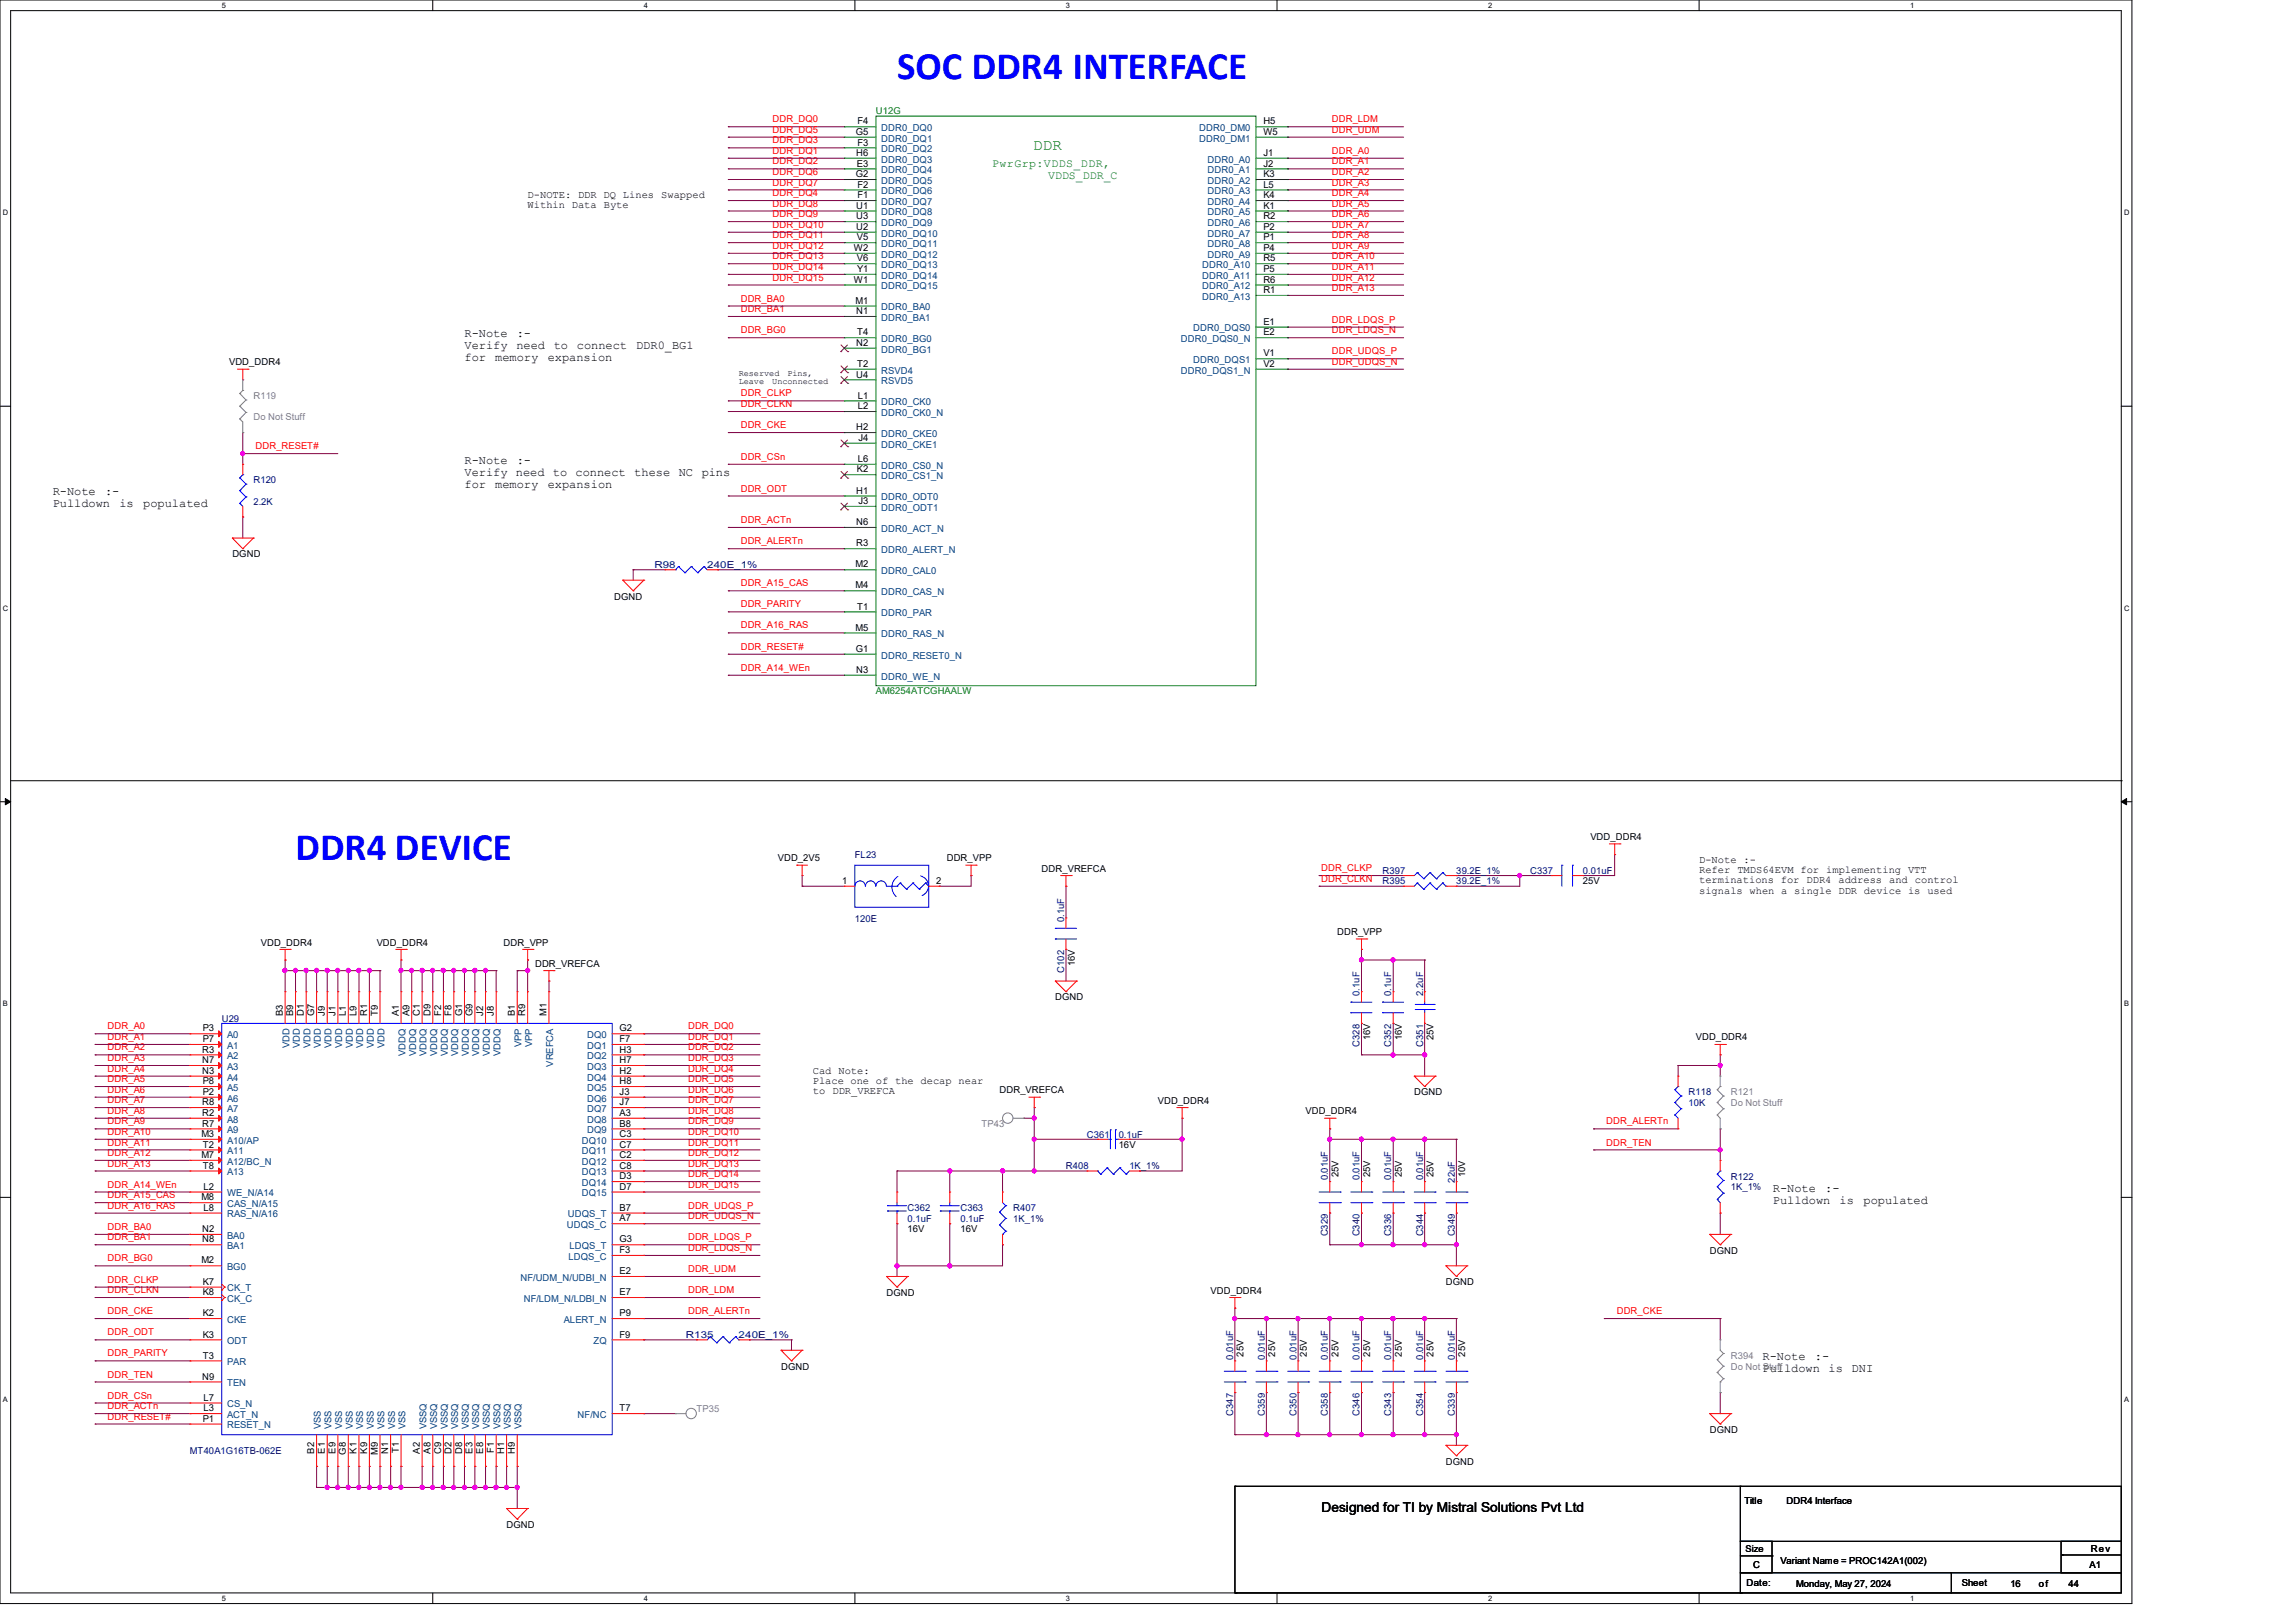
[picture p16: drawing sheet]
<svg xmlns="http://www.w3.org/2000/svg" width="420mm" height="297mm" viewBox="0 0 420 297" stroke-linecap="round" stroke-linejoin="round" font-family="sans-serif">
<defs><g id="words">
<g font-size="7.1" fill="#00f">
<text x="164.1" y="14.5">SOC DDR4 INTERFACE</text>
<text x="54.1" y="157.4">DDR4 DEVICE</text>
</g>
<text font-size="2.9" fill="#008000" x="189" y="27.4">DDR</text>
<text font-size="2.5" x="241.7" y="276.8">Designed for TI by Mistral Solutions Pvt Ltd</text>
<g font-size="2.2">
<text x="85" y="61.7">R-Note</text>
<text x="85" y="63.9">Verify</text>
<text x="94.5" y="63.9">need</text>
<text x="94.5" y="61.7">:-</text>
<text x="101.3" y="63.9">to</text>
<text x="105.5" y="63.9">connect</text>
<text x="116.4" y="63.9">DDR0_BG1</text>
<text x="85" y="66.1">for</text>
<text x="90.6" y="66.1">memory</text>
<text x="100.2" y="66.1">expansion</text>
<text x="85" y="84.8">R-Note</text>
<text x="85" y="87">Verify need to connect</text>
<text x="85" y="89.2">for</text>
<text x="90.6" y="89.2">memory</text>
<text x="94.5" y="84.8">:-</text>
<text x="100.2" y="89.2">expansion</text>
<text x="116" y="87">these</text>
<text x="124.2" y="87">NC</text>
<text x="128.4" y="87">pins</text>
<text x="9.7" y="90.6">R-Note</text>
<text x="9.7" y="92.8">Pulldown</text>
<text x="19.2" y="90.6">:-</text>
<text x="21.8" y="92.8">is</text>
<text x="26.2" y="92.8">populated</text>
<text x="324.3" y="218.1">R-Note</text>
<text x="324.3" y="220.3">Pulldown</text>
<text x="333.9" y="218.1">:-</text>
<text x="336.5" y="220.3">is</text>
<text x="340.9" y="220.3">populated</text>
<text x="322.4" y="248.9">R-Note</text>
<text x="322.4" y="251.1">Pulldown</text>
<text x="332" y="248.9">:-</text>
<text x="334.5" y="251.1">is</text>
<text x="338.7" y="251.1">DNI</text>
</g>
<g font-size="2.1" fill="#008000">
<text x="181.5" y="30.6">PwrGrp:VDDS_DDR,</text>
<text x="191.7" y="32.7">VDDS_DDR_C</text>
</g>
<g font-size="1.9">
<text x="96.5" y="36.2">D-NOTE: DDR DQ Lines Swapped</text>
<text x="96.5" y="38.1">Within Data Byte</text>
<text x="310.8" y="157.9">D-Note :-</text>
<text x="310.8" y="159.8">Refer TMDS64EVM for implementing VTT</text>
<text x="310.8" y="161.7">terminations for DDR4 address and control</text>
<text x="310.8" y="163.6">signals when a single DDR device is used</text>
<text x="148.7" y="196.5">Cad Note:</text>
<text x="148.7" y="198.4">Place one of the decap near</text>
<text x="148.7" y="200.3">to DDR_VREFCA</text>
</g>
<g font-size="1.7" fill="#f00">
<text x="141.3" y="22.4">DDR_DQ0</text>
<text x="243.6" y="22.4">DDR_LDM</text>
<text x="141.3" y="24.3">DDR_DQ5</text>
<text x="141.3" y="26.2">DDR_DQ3</text>
<text x="141.3" y="28.2">DDR_DQ1</text>
<text x="243.6" y="28.2">DDR_A0</text>
<text x="243.6" y="24.3">DDR_UDM</text>
<text x="141.3" y="34">DDR_DQ7</text>
<text x="141.3" y="35.9">DDR_DQ4</text>
<text x="141.3" y="32">DDR_DQ6</text>
<text x="141.3" y="30.1">DDR_DQ2</text>
<text x="243.6" y="30.1">DDR_A1</text>
<text x="243.6" y="32">DDR_A2</text>
<text x="243.6" y="34">DDR_A3</text>
<text x="243.6" y="35.9">DDR_A4</text>
<text x="141.3" y="37.8">DDR_DQ8</text>
<text x="141.3" y="41.7">DDR_DQ10</text>
<text x="141.3" y="39.7">DDR_DQ9</text>
<text x="243.6" y="37.8">DDR_A5</text>
<text x="243.6" y="39.7">DDR_A6</text>
<text x="243.6" y="41.7">DDR_A7</text>
<text x="141.3" y="43.6">DDR_DQ11</text>
<text x="141.3" y="47.5">DDR_DQ13</text>
<text x="141.3" y="45.5">DDR_DQ12</text>
<text x="243.6" y="43.6">DDR_A8</text>
<text x="243.6" y="45.5">DDR_A9</text>
<text x="243.6" y="47.5">DDR_A10</text>
<text x="141.3" y="49.4">DDR_DQ14</text>
<text x="141.3" y="51.3">DDR_DQ15</text>
<text x="243.6" y="49.4">DDR_A11</text>
<text x="243.6" y="51.3">DDR_A12</text>
<text x="243.6" y="53.3">DDR_A13</text>
<text x="135.5" y="57.1">DDR_BA1</text>
<text x="135.5" y="55.2">DDR_BA0</text>
<text x="243.6" y="59.1">DDR_LDQS_P</text>
<text x="135.5" y="61">DDR_BG0</text>
<text x="243.6" y="61">DDR_LDQS_N</text>
<text x="243.6" y="64.9">DDR_UDQS_P</text>
<text x="243.6" y="66.8">DDR_UDQS_N</text>
<text x="135.5" y="72.6">DDR_CLKP</text>
<text x="135.5" y="74.5">DDR_CLKN</text>
<text x="46.7" y="82.2">DDR_RESET#</text>
<text x="135.5" y="78.4">DDR_CKE</text>
<text x="135.5" y="84.2">DDR_CSn</text>
<text x="135.5" y="90">DDR_ODT</text>
<text x="135.5" y="95.7">DDR_ACTn</text>
<text x="135.5" y="99.6">DDR_ALERTn</text>
<text x="135.5" y="107.3">DDR_A15_CAS</text>
<text x="135.5" y="111.2">DDR_PARITY</text>
<text x="135.5" y="118.9">DDR_RESET#</text>
<text x="135.5" y="115">DDR_A16_RAS</text>
<text x="135.5" y="122.8">DDR_A14_WEn</text>
<text x="241.7" y="159.4">DDR_CLKP</text>
<text x="241.7" y="161.4">DDR_CLKN</text>
<text x="19.7" y="190.3">DDR_A1</text>
<text x="19.7" y="188.4">DDR_A0</text>
<text x="125.9" y="190.3">DDR_DQ1</text>
<text x="125.9" y="188.4">DDR_DQ0</text>
<text x="19.7" y="196.1">DDR_A4</text>
<text x="19.7" y="194.2">DDR_A3</text>
<text x="19.7" y="192.2">DDR_A2</text>
<text x="125.9" y="194.2">DDR_DQ3</text>
<text x="125.9" y="192.2">DDR_DQ2</text>
<text x="125.9" y="196.1">DDR_DQ4</text>
<text x="19.7" y="203.8">DDR_A8</text>
<text x="19.7" y="201.9">DDR_A7</text>
<text x="19.7" y="200">DDR_A6</text>
<text x="19.7" y="198">DDR_A5</text>
<text x="125.9" y="200">DDR_DQ6</text>
<text x="125.9" y="198">DDR_DQ5</text>
<text x="125.9" y="201.9">DDR_DQ7</text>
<text x="125.9" y="203.8">DDR_DQ8</text>
<text x="19.7" y="205.8">DDR_A9</text>
<text x="19.7" y="209.6">DDR_A11</text>
<text x="19.7" y="207.7">DDR_A10</text>
<text x="125.9" y="209.6">DDR_DQ11</text>
<text x="125.9" y="207.7">DDR_DQ10</text>
<text x="125.9" y="205.8">DDR_DQ9</text>
<text x="293.8" y="209.6">DDR_TEN</text>
<text x="293.8" y="205.8">DDR_ALERTn</text>
<text x="19.7" y="213.5">DDR_A13</text>
<text x="19.7" y="211.5">DDR_A12</text>
<text x="125.9" y="211.5">DDR_DQ12</text>
<text x="125.9" y="215.4">DDR_DQ14</text>
<text x="125.9" y="213.5">DDR_DQ13</text>
<text x="19.7" y="219.3">DDR_A15_CAS</text>
<text x="19.7" y="217.3">DDR_A14_WEn</text>
<text x="19.7" y="221.2">DDR_A16_RAS</text>
<text x="125.9" y="217.3">DDR_DQ15</text>
<text x="125.9" y="221.2">DDR_UDQS_P</text>
<text x="19.7" y="225.1">DDR_BA0</text>
<text x="19.7" y="227">DDR_BA1</text>
<text x="125.9" y="227">DDR_LDQS_P</text>
<text x="125.9" y="223.1">DDR_UDQS_N</text>
<text x="19.7" y="230.8">DDR_BG0</text>
<text x="125.9" y="228.9">DDR_LDQS_N</text>
<text x="125.9" y="232.8">DDR_UDM</text>
<text x="19.7" y="236.6">DDR_CLKN</text>
<text x="19.7" y="234.7">DDR_CLKP</text>
<text x="125.9" y="236.6">DDR_LDM</text>
<text x="19.7" y="244.4">DDR_ODT</text>
<text x="19.7" y="240.5">DDR_CKE</text>
<text x="125.9" y="240.5">DDR_ALERTn</text>
<text x="295.7" y="240.5">DDR_CKE</text>
<text x="19.7" y="248.2">DDR_PARITY</text>
<text x="19.7" y="255.9">DDR_CSn</text>
<text x="19.7" y="252.1">DDR_TEN</text>
<text x="19.7" y="257.9">DDR_ACTn</text>
<text x="19.7" y="259.8">DDR_RESET#</text>
</g>
<g font-size="1.7">
<text x="156.8" y="22.8">F4</text>
<text x="231.1" y="22.8">H5</text>
<text x="156.5" y="24.7">G5</text>
<text x="156.6" y="28.5">H6</text>
<text x="156.8" y="26.6">F3</text>
<text x="231.1" y="28.5">J1</text>
<text x="231.1" y="24.7">W5</text>
<text x="156.5" y="32.4">G2</text>
<text x="156.8" y="30.5">E3</text>
<text x="156.8" y="34.3">F2</text>
<text x="231.1" y="30.5">J2</text>
<text x="231.1" y="32.4">K3</text>
<text x="231.1" y="34.3">L5</text>
<text x="156.6" y="38.2">U1</text>
<text x="156.6" y="40.1">U3</text>
<text x="156.8" y="36.3">F1</text>
<text x="231.1" y="38.2">K1</text>
<text x="231.1" y="36.3">K4</text>
<text x="231.1" y="40.1">R2</text>
<text x="156.2" y="45.9">W2</text>
<text x="156.6" y="42.1">U2</text>
<text x="156.8" y="44">V5</text>
<text x="156.8" y="47.8">V6</text>
<text x="231.1" y="44">P1</text>
<text x="231.1" y="42.1">P2</text>
<text x="231.1" y="45.9">P4</text>
<text x="231.1" y="47.8">R5</text>
<text x="156.2" y="51.7">W1</text>
<text x="156.8" y="49.8">Y1</text>
<text x="231.1" y="49.8">P5</text>
<text x="231.1" y="53.6">R1</text>
<text x="231.1" y="51.7">R6</text>
<text x="156.5" y="55.6">M1</text>
<text x="156.6" y="57.5">N1</text>
<text x="231.1" y="59.4">E1</text>
<text x="156.6" y="63.3">N2</text>
<text x="156.8" y="61.4">T4</text>
<text x="231.1" y="61.4">E2</text>
<text x="231.1" y="65.2">V1</text>
<text x="41.9" y="66.9">VDD_DDR4</text>
<text x="156.6" y="69.1">U4</text>
<text x="156.8" y="67.1">T2</text>
<text x="231.1" y="67.1">V2</text>
<text x="156.9" y="72.9">L1</text>
<text x="156.9" y="74.9">L2</text>
<text x="156.6" y="78.7">H2</text>
<text x="157" y="80.7">J4</text>
<text x="156.8" y="86.4">K2</text>
<text x="156.9" y="84.5">L6</text>
<text x="156.6" y="90.3">H1</text>
<text x="157" y="92.2">J3</text>
<text x="156.6" y="100">R3</text>
<text x="156.6" y="96.1">N6</text>
<text x="42.5" y="102">DGND</text>
<text x="156.5" y="103.8">M2</text>
<text x="156.5" y="107.7">M4</text>
<text x="112.4" y="109.7">DGND</text>
<text x="156.8" y="111.5">T1</text>
<text x="156.5" y="115.4">M5</text>
<text x="156.5" y="119.3">G1</text>
<text x="156.6" y="123.1">N3</text>
<text x="290.9" y="153.8">VDD_DDR4</text>
<text x="142.3" y="157.6">VDD_2V5</text>
<text x="154" y="161.8">1</text>
<text x="171.2" y="161.8">2</text>
<text x="173.2" y="157.6">DDR_VPP</text>
<text x="190.5" y="159.5">DDR_VREFCA</text>
<text x="289.6" y="161.8">25V</text>
<text x="47.7" y="173.1">VDD_DDR4</text>
<text x="68.9" y="173.1">VDD_DDR4</text>
<text x="92.1" y="173.1">DDR_VPP</text>
<text x="244.6" y="171.1">DDR_VPP</text>
<text x="97.9" y="176.9">DDR_VREFCA</text>
<text x="196.6" y="176.8" transform="rotate(-90 196.6 176.8)">16V</text>
<text x="51.7" y="185.9" transform="rotate(-90 51.7 185.9)">B3</text>
<text x="53.6" y="185.9" transform="rotate(-90 53.6 185.9)">B9</text>
<text x="55.6" y="185.9" transform="rotate(-90 55.6 185.9)">D1</text>
<text x="57.5" y="185.9" transform="rotate(-90 57.5 185.9)">G7</text>
<text x="59.4" y="185.9" transform="rotate(-90 59.4 185.9)">J9</text>
<text x="61.4" y="185.9" transform="rotate(-90 61.4 185.9)">J1</text>
<text x="63.3" y="185.9" transform="rotate(-90 63.3 185.9)">L1</text>
<text x="65.2" y="185.9" transform="rotate(-90 65.2 185.9)">L9</text>
<text x="67.1" y="185.9" transform="rotate(-90 67.1 185.9)">R1</text>
<text x="69.1" y="185.9" transform="rotate(-90 69.1 185.9)">T9</text>
<text x="72.9" y="185.9" transform="rotate(-90 72.9 185.9)">A1</text>
<text x="74.9" y="185.9" transform="rotate(-90 74.9 185.9)">A9</text>
<text x="76.8" y="185.9" transform="rotate(-90 76.8 185.9)">C1</text>
<text x="78.7" y="185.9" transform="rotate(-90 78.7 185.9)">D9</text>
<text x="80.7" y="185.9" transform="rotate(-90 80.7 185.9)">F2</text>
<text x="82.6" y="185.9" transform="rotate(-90 82.6 185.9)">F8</text>
<text x="84.5" y="185.9" transform="rotate(-90 84.5 185.9)">G1</text>
<text x="86.4" y="185.9" transform="rotate(-90 86.4 185.9)">G9</text>
<text x="88.4" y="185.9" transform="rotate(-90 88.4 185.9)">J2</text>
<text x="90.3" y="185.9" transform="rotate(-90 90.3 185.9)">J8</text>
<text x="94.2" y="185.9" transform="rotate(-90 94.2 185.9)">B1</text>
<text x="96.1" y="185.9" transform="rotate(-90 96.1 185.9)">R9</text>
<text x="100" y="185.9" transform="rotate(-90 100 185.9)">M1</text>
<text x="193" y="183.1">DGND</text>
<text x="37.1" y="188.8">P3</text>
<text x="37.1" y="190.7">P7</text>
<text x="113.3" y="188.8">G2</text>
<text x="113.3" y="190.7">F7</text>
<text x="250.6" y="190.4" transform="rotate(-90 250.6 190.4)">16V</text>
<text x="256.4" y="190.4" transform="rotate(-90 256.4 190.4)">16V</text>
<text x="262.2" y="190.4" transform="rotate(-90 262.2 190.4)">25V</text>
<text x="310.2" y="190.4">VDD_DDR4</text>
<text x="37" y="192.6">R3</text>
<text x="37" y="194.6">N7</text>
<text x="37" y="196.5">N3</text>
<text x="113.3" y="192.6">H3</text>
<text x="113.3" y="194.6">H7</text>
<text x="113.3" y="196.5">H2</text>
<text x="37" y="202.3">R8</text>
<text x="37.1" y="198.4">P8</text>
<text x="37.1" y="200.4">P2</text>
<text x="113.3" y="198.4">H8</text>
<text x="113.3" y="200.4">J3</text>
<text x="113.3" y="202.3">J7</text>
<text x="182.8" y="200.1">DDR_VREFCA</text>
<text x="211.8" y="202">VDD_DDR4</text>
<text x="238.8" y="203.9">VDD_DDR4</text>
<text x="258.7" y="200.4">DGND</text>
<text x="36.8" y="208.1">M3</text>
<text x="37" y="204.2">R2</text>
<text x="37" y="206.2">R7</text>
<text x="113.3" y="204.2">A3</text>
<text x="113.3" y="206.2">B8</text>
<text x="113.3" y="208.1">C3</text>
<text x="36.8" y="211.9">M7</text>
<text x="37.1" y="210">T2</text>
<text x="37.1" y="213.9">T8</text>
<text x="113.3" y="210">C7</text>
<text x="113.3" y="211.9">C2</text>
<text x="113.3" y="213.9">C8</text>
<text x="113.3" y="215.8">D3</text>
<text x="204.6" y="210.1">16V</text>
<text x="244.8" y="215.4" transform="rotate(-90 244.8 215.4)">25V</text>
<text x="250.6" y="215.4" transform="rotate(-90 250.6 215.4)">25V</text>
<text x="256.4" y="215.4" transform="rotate(-90 256.4 215.4)">25V</text>
<text x="262.2" y="215.4" transform="rotate(-90 262.2 215.4)">25V</text>
<text x="268" y="215.4" transform="rotate(-90 268 215.4)">10V</text>
<text x="36.8" y="219.7">M8</text>
<text x="37.3" y="217.7">L2</text>
<text x="37.3" y="221.6">L8</text>
<text x="113.3" y="217.7">D7</text>
<text x="113.3" y="221.6">B7</text>
<text x="37" y="225.5">N2</text>
<text x="37" y="227.4">N8</text>
<text x="113.3" y="223.5">A7</text>
<text x="113.3" y="227.4">G3</text>
<text x="166" y="225.5">16V</text>
<text x="175.7" y="225.5">16V</text>
<text x="36.8" y="231.2">M2</text>
<text x="113.3" y="233.2">E2</text>
<text x="113.3" y="229.3">F3</text>
<text x="312.8" y="229.4">DGND</text>
<text x="37.1" y="235.1">K7</text>
<text x="37.1" y="237">K8</text>
<text x="113.3" y="237">E7</text>
<text x="162.2" y="237.1">DGND</text>
<text x="221.4" y="236.7">VDD_DDR4</text>
<text x="264.5" y="235.2">DGND</text>
<text x="37.1" y="240.9">K2</text>
<text x="37.1" y="244.8">K3</text>
<text x="113.3" y="244.8">F9</text>
<text x="113.3" y="240.9">P9</text>
<text x="37.1" y="248.6">T3</text>
<text x="142.9" y="250.6">DGND</text>
<text x="227.5" y="248.3" transform="rotate(-90 227.5 248.3)">25V</text>
<text x="233.3" y="248.3" transform="rotate(-90 233.3 248.3)">25V</text>
<text x="239.1" y="248.3" transform="rotate(-90 239.1 248.3)">25V</text>
<text x="244.8" y="248.3" transform="rotate(-90 244.8 248.3)">25V</text>
<text x="250.6" y="248.3" transform="rotate(-90 250.6 248.3)">25V</text>
<text x="256.4" y="248.3" transform="rotate(-90 256.4 248.3)">25V</text>
<text x="262.2" y="248.3" transform="rotate(-90 262.2 248.3)">25V</text>
<text x="268" y="248.3" transform="rotate(-90 268 248.3)">25V</text>
<text x="37" y="252.5">N9</text>
<text x="37.3" y="256.3">L7</text>
<text x="37.1" y="260.2">P1</text>
<text x="37.3" y="258.3">L3</text>
<text x="113.3" y="258.3">T7</text>
<text x="312.8" y="262.2">DGND</text>
<text x="57.5" y="266" transform="rotate(-90 57.5 266)">B2</text>
<text x="59.4" y="266" transform="rotate(-90 59.4 266)">E1</text>
<text x="61.4" y="266" transform="rotate(-90 61.4 266)">E9</text>
<text x="63.3" y="266.2" transform="rotate(-90 63.3 266.2)">G8</text>
<text x="65.2" y="266" transform="rotate(-90 65.2 266)">K1</text>
<text x="67.1" y="266" transform="rotate(-90 67.1 266)">K9</text>
<text x="69.1" y="266.3" transform="rotate(-90 69.1 266.3)">M9</text>
<text x="71" y="266.1" transform="rotate(-90 71 266.1)">N1</text>
<text x="72.9" y="265.9" transform="rotate(-90 72.9 265.9)">T1</text>
<text x="76.8" y="266" transform="rotate(-90 76.8 266)">A2</text>
<text x="78.7" y="266" transform="rotate(-90 78.7 266)">A8</text>
<text x="80.7" y="266.1" transform="rotate(-90 80.7 266.1)">C9</text>
<text x="82.6" y="266.1" transform="rotate(-90 82.6 266.1)">D2</text>
<text x="84.5" y="266.1" transform="rotate(-90 84.5 266.1)">D8</text>
<text x="86.4" y="266" transform="rotate(-90 86.4 266)">E3</text>
<text x="88.4" y="266" transform="rotate(-90 88.4 266)">E8</text>
<text x="90.3" y="265.9" transform="rotate(-90 90.3 265.9)">F1</text>
<text x="92.2" y="266.1" transform="rotate(-90 92.2 266.1)">H1</text>
<text x="94.2" y="266.1" transform="rotate(-90 94.2 266.1)">H9</text>
<text x="264.5" y="268">DGND</text>
<text x="319.1" y="275.2">Title</text>
<text x="326.8" y="275.2">DDR4 Interface</text>
<text x="92.7" y="279.6">DGND</text>
<text x="319.3" y="284">Size</text>
<text x="320.7" y="286.9">C</text>
<text x="325.7" y="286.2">Variant Name = PROC142A1(002)</text>
<text x="382.2" y="286.9">A1</text>
<text x="382.4" y="284.1">Rev</text>
<text x="319.5" y="290.2">Date:</text>
<text x="328.6" y="290.4">Monday, May 27, 2024</text>
<text x="358.9" y="290.2">Sheet</text>
<text x="367.7" y="290.4">16</text>
<text x="373" y="290.4">of</text>
<text x="378.4" y="290.4">44</text>
</g>
<g font-size="1.7" fill="#008000">
<text x="160.2" y="20.9">U12G</text>
<text x="160.2" y="127.1">AM6254ATCGHAALW</text>
</g>
<g font-size="1.7" fill="#004080">
<text x="161.2" y="24">DDR0_DQ0</text>
<text x="161.2" y="25.9">DDR0_DQ1</text>
<text x="161.2" y="27.9">DDR0_DQ2</text>
<text x="161.2" y="29.8">DDR0_DQ3</text>
<text x="219.4" y="24">DDR0_DM0</text>
<text x="219.4" y="25.9">DDR0_DM1</text>
<text x="220.9" y="29.8">DDR0_A0</text>
<text x="161.2" y="31.7">DDR0_DQ4</text>
<text x="161.2" y="33.7">DDR0_DQ5</text>
<text x="161.2" y="35.6">DDR0_DQ6</text>
<text x="220.9" y="31.7">DDR0_A1</text>
<text x="220.9" y="33.7">DDR0_A2</text>
<text x="220.9" y="35.6">DDR0_A3</text>
<text x="161.2" y="37.5">DDR0_DQ7</text>
<text x="161.2" y="39.4">DDR0_DQ8</text>
<text x="161.2" y="41.4">DDR0_DQ9</text>
<text x="220.9" y="39.4">DDR0_A5</text>
<text x="220.9" y="37.5">DDR0_A4</text>
<text x="220.9" y="41.4">DDR0_A6</text>
<text x="161.2" y="43.3">DDR0_DQ10</text>
<text x="161.2" y="45.2">DDR0_DQ11</text>
<text x="161.2" y="47.2">DDR0_DQ12</text>
<text x="220.9" y="45.2">DDR0_A8</text>
<text x="220.9" y="43.3">DDR0_A7</text>
<text x="220.9" y="47.2">DDR0_A9</text>
<text x="161.2" y="49.1">DDR0_DQ13</text>
<text x="161.2" y="51">DDR0_DQ14</text>
<text x="161.2" y="53">DDR0_DQ15</text>
<text x="219.9" y="51">DDR0_A11</text>
<text x="219.9" y="49.1">DDR0_A10</text>
<text x="219.9" y="53">DDR0_A12</text>
<text x="161.2" y="56.8">DDR0_BA0</text>
<text x="161.2" y="58.7">DDR0_BA1</text>
<text x="219.9" y="54.9">DDR0_A13</text>
<text x="161.2" y="62.6">DDR0_BG0</text>
<text x="161.2" y="64.5">DDR0_BG1</text>
<text x="216" y="62.6">DDR0_DQS0_N</text>
<text x="218.3" y="60.7">DDR0_DQS0</text>
<text x="161.2" y="68.4">RSVD4</text>
<text x="161.2" y="70.3">RSVD5</text>
<text x="216" y="68.4">DDR0_DQS1_N</text>
<text x="218.3" y="66.5">DDR0_DQS1</text>
<text x="161.2" y="74.2">DDR0_CK0</text>
<text x="161.2" y="76.1">DDR0_CK0_N</text>
<text x="161.2" y="80">DDR0_CKE0</text>
<text x="161.2" y="81.9">DDR0_CKE1</text>
<text x="161.2" y="87.7">DDR0_CS1_N</text>
<text x="161.2" y="85.8">DDR0_CS0_N</text>
<text x="161.2" y="91.6">DDR0_ODT0</text>
<text x="161.2" y="93.5">DDR0_ODT1</text>
<text x="161.2" y="101.2">DDR0_ALERT_N</text>
<text x="161.2" y="97.3">DDR0_ACT_N</text>
<text x="161.2" y="105.1">DDR0_CAL0</text>
<text x="161.2" y="112.8">DDR0_PAR</text>
<text x="161.2" y="108.9">DDR0_CAS_N</text>
<text x="161.2" y="116.6">DDR0_RAS_N</text>
<text x="161.2" y="120.5">DDR0_RESET0_N</text>
<text x="161.2" y="124.4">DDR0_WE_N</text>
<text x="41.5" y="190">A0</text>
<text x="41.5" y="191.9">A1</text>
<text x="53" y="191.8" transform="rotate(-90 53 191.8)">VDD</text>
<text x="54.9" y="191.8" transform="rotate(-90 54.9 191.8)">VDD</text>
<text x="56.8" y="191.8" transform="rotate(-90 56.8 191.8)">VDD</text>
<text x="58.7" y="191.8" transform="rotate(-90 58.7 191.8)">VDD</text>
<text x="60.7" y="191.8" transform="rotate(-90 60.7 191.8)">VDD</text>
<text x="62.6" y="191.8" transform="rotate(-90 62.6 191.8)">VDD</text>
<text x="64.5" y="191.8" transform="rotate(-90 64.5 191.8)">VDD</text>
<text x="66.5" y="191.8" transform="rotate(-90 66.5 191.8)">VDD</text>
<text x="68.4" y="191.8" transform="rotate(-90 68.4 191.8)">VDD</text>
<text x="70.3" y="191.8" transform="rotate(-90 70.3 191.8)">VDD</text>
<text x="95.4" y="191.7" transform="rotate(-90 95.4 191.7)">VPP</text>
<text x="97.3" y="191.7" transform="rotate(-90 97.3 191.7)">VPP</text>
<text x="107.4" y="190">DQ0</text>
<text x="107.4" y="191.9">DQ1</text>
<text x="41.5" y="193.8">A2</text>
<text x="41.5" y="195.8">A3</text>
<text x="41.5" y="197.7">A4</text>
<text x="74.2" y="193.2" transform="rotate(-90 74.2 193.2)">VDDQ</text>
<text x="76.1" y="193.2" transform="rotate(-90 76.1 193.2)">VDDQ</text>
<text x="78" y="193.2" transform="rotate(-90 78 193.2)">VDDQ</text>
<text x="80" y="193.2" transform="rotate(-90 80 193.2)">VDDQ</text>
<text x="81.9" y="193.2" transform="rotate(-90 81.9 193.2)">VDDQ</text>
<text x="83.8" y="193.2" transform="rotate(-90 83.8 193.2)">VDDQ</text>
<text x="85.8" y="193.2" transform="rotate(-90 85.8 193.2)">VDDQ</text>
<text x="87.7" y="193.2" transform="rotate(-90 87.7 193.2)">VDDQ</text>
<text x="89.6" y="193.2" transform="rotate(-90 89.6 193.2)">VDDQ</text>
<text x="91.6" y="193.2" transform="rotate(-90 91.6 193.2)">VDDQ</text>
<text x="101.2" y="195.2" transform="rotate(-90 101.2 195.2)">VREFCA</text>
<text x="107.4" y="193.8">DQ2</text>
<text x="107.4" y="195.8">DQ3</text>
<text x="107.4" y="197.7">DQ4</text>
<text x="41.5" y="199.6">A5</text>
<text x="41.5" y="201.6">A6</text>
<text x="41.5" y="203.5">A7</text>
<text x="107.4" y="199.6">DQ5</text>
<text x="107.4" y="201.6">DQ6</text>
<text x="107.4" y="203.5">DQ7</text>
<text x="41.5" y="205.4">A8</text>
<text x="41.5" y="207.4">A9</text>
<text x="41.5" y="209.3">A10/AP</text>
<text x="106.4" y="209.3">DQ10</text>
<text x="107.4" y="205.4">DQ8</text>
<text x="107.4" y="207.4">DQ9</text>
<text x="41.5" y="211.2">A11</text>
<text x="41.5" y="213.1">A12/BC_N</text>
<text x="41.5" y="215.1">A13</text>
<text x="106.4" y="211.2">DQ11</text>
<text x="106.4" y="213.1">DQ12</text>
<text x="106.4" y="215.1">DQ13</text>
<text x="41.5" y="218.9">WE_N/A14</text>
<text x="41.5" y="220.9">CAS_N/A15</text>
<text x="106.4" y="217">DQ14</text>
<text x="106.4" y="218.9">DQ15</text>
<text x="41.5" y="222.8">RAS_N/A16</text>
<text x="41.5" y="226.7">BA0</text>
<text x="103.7" y="224.7">UDQS_C</text>
<text x="103.9" y="222.8">UDQS_T</text>
<text x="41.5" y="228.6">BA1</text>
<text x="41.5" y="232.4">BG0</text>
<text x="104" y="230.5">LDQS_C</text>
<text x="104.2" y="228.6">LDQS_T</text>
<text x="41.5" y="236.3">CK_T</text>
<text x="41.5" y="238.2">CK_C</text>
<text x="95.2" y="234.4">NF/UDM_N/UDBI_N</text>
<text x="95.8" y="238.2">NF/LDM_N/LDBI_N</text>
<text x="41.5" y="242.1">CKE</text>
<text x="41.5" y="246">ODT</text>
<text x="103.1" y="242.1">ALERT_N</text>
<text x="108.6" y="246">ZQ</text>
<text x="41.5" y="249.8">PAR</text>
<text x="41.5" y="257.5">CS_N</text>
<text x="41.5" y="253.7">TEN</text>
<text x="41.5" y="259.5">ACT_N</text>
<text x="41.5" y="261.4">RESET_N</text>
<text x="58.7" y="261.6" transform="rotate(-90 58.7 261.6)">VSS</text>
<text x="60.7" y="261.6" transform="rotate(-90 60.7 261.6)">VSS</text>
<text x="62.6" y="261.6" transform="rotate(-90 62.6 261.6)">VSS</text>
<text x="64.5" y="261.6" transform="rotate(-90 64.5 261.6)">VSS</text>
<text x="66.5" y="261.6" transform="rotate(-90 66.5 261.6)">VSS</text>
<text x="68.4" y="261.6" transform="rotate(-90 68.4 261.6)">VSS</text>
<text x="70.3" y="261.6" transform="rotate(-90 70.3 261.6)">VSS</text>
<text x="72.3" y="261.6" transform="rotate(-90 72.3 261.6)">VSS</text>
<text x="74.2" y="261.6" transform="rotate(-90 74.2 261.6)">VSS</text>
<text x="78" y="261.6" transform="rotate(-90 78 261.6)">VSSQ</text>
<text x="80" y="261.6" transform="rotate(-90 80 261.6)">VSSQ</text>
<text x="81.9" y="261.6" transform="rotate(-90 81.9 261.6)">VSSQ</text>
<text x="83.8" y="261.6" transform="rotate(-90 83.8 261.6)">VSSQ</text>
<text x="85.8" y="261.6" transform="rotate(-90 85.8 261.6)">VSSQ</text>
<text x="87.7" y="261.6" transform="rotate(-90 87.7 261.6)">VSSQ</text>
<text x="89.6" y="261.6" transform="rotate(-90 89.6 261.6)">VSSQ</text>
<text x="91.6" y="261.6" transform="rotate(-90 91.6 261.6)">VSSQ</text>
<text x="93.5" y="261.6" transform="rotate(-90 93.5 261.6)">VSSQ</text>
<text x="95.4" y="261.6" transform="rotate(-90 95.4 261.6)">VSSQ</text>
<text x="105.7" y="259.5">NF/NC</text>
</g>
<g font-size="1.7" fill="#808080">
<text x="46.4" y="73.1">R119</text>
<text x="46.4" y="76.9">Do Not Stuff</text>
<text x="316.6" y="200.4">R121</text>
<text x="316.6" y="202.4">Do Not Stuff</text>
<text x="179.5" y="206.2">TP43</text>
<text x="316.6" y="248.7">R394</text>
<text x="316.6" y="250.6">Do Not Stuff</text>
<text x="127.4" y="258.4">TP35</text>
</g>
<g font-size="1.7" fill="#000080">
<text x="46.4" y="88.5">R120</text>
<text x="46.4" y="92.4">2.2K</text>
<text x="119.7" y="103.9">R98</text>
<text x="129.4" y="103.9">240E_1%</text>
<text x="156.4" y="157">FL23</text>
<text x="252.9" y="161.8">R395</text>
<text x="252.9" y="159.9">R397</text>
<text x="266.4" y="161.8">39.2E_1%</text>
<text x="266.4" y="159.9">39.2E_1%</text>
<text x="279.9" y="159.9">C337</text>
<text x="289.6" y="159.9">0.01uF</text>
<text x="156.4" y="168.8">120E</text>
<text x="194.6" y="168.7" transform="rotate(-90 194.6 168.7)">0.1uF</text>
<text x="194.6" y="178" transform="rotate(-90 194.6 178)">C102</text>
<text x="248.7" y="182.2" transform="rotate(-90 248.7 182.2)">0.1uF</text>
<text x="254.5" y="182.2" transform="rotate(-90 254.5 182.2)">0.1uF</text>
<text x="260.3" y="182.2" transform="rotate(-90 260.3 182.2)">2.2uF</text>
<text x="40.6" y="186.9">U29</text>
<text x="248.7" y="191.5" transform="rotate(-90 248.7 191.5)">C328</text>
<text x="254.5" y="191.5" transform="rotate(-90 254.5 191.5)">C352</text>
<text x="260.3" y="191.5" transform="rotate(-90 260.3 191.5)">C351</text>
<text x="308.9" y="200.4">R118</text>
<text x="308.9" y="202.4">10K</text>
<text x="198.8" y="208.2">C361</text>
<text x="204.6" y="208.2">0.1uF</text>
<text x="195" y="213.9">R408</text>
<text x="206.6" y="213.9">1K_1%</text>
<text x="316.6" y="215.9">R122</text>
<text x="166" y="221.7">C362</text>
<text x="175.7" y="221.7">C363</text>
<text x="185.3" y="221.7">R407</text>
<text x="242.9" y="216" transform="rotate(-90 242.9 216)">0.01uF</text>
<text x="248.7" y="216" transform="rotate(-90 248.7 216)">0.01uF</text>
<text x="254.5" y="216" transform="rotate(-90 254.5 216)">0.01uF</text>
<text x="260.3" y="216" transform="rotate(-90 260.3 216)">0.01uF</text>
<text x="266.1" y="216.4" transform="rotate(-90 266.1 216.4)">22uF</text>
<text x="316.6" y="217.8">1K_1%</text>
<text x="166" y="223.6">0.1uF</text>
<text x="175.7" y="223.6">0.1uF</text>
<text x="185.3" y="223.6">1K_1%</text>
<text x="242.9" y="226.3" transform="rotate(-90 242.9 226.3)">C329</text>
<text x="248.7" y="226.3" transform="rotate(-90 248.7 226.3)">C340</text>
<text x="254.5" y="226.3" transform="rotate(-90 254.5 226.3)">C336</text>
<text x="260.3" y="226.3" transform="rotate(-90 260.3 226.3)">C344</text>
<text x="266.1" y="226.3" transform="rotate(-90 266.1 226.3)">C349</text>
<text x="125.5" y="244.8">R135</text>
<text x="135.1" y="244.8">240E_1%</text>
<text x="225.5" y="248.8" transform="rotate(-90 225.5 248.8)">0.01uF</text>
<text x="231.3" y="248.8" transform="rotate(-90 231.3 248.8)">0.01uF</text>
<text x="237.1" y="248.8" transform="rotate(-90 237.1 248.8)">0.01uF</text>
<text x="242.9" y="248.8" transform="rotate(-90 242.9 248.8)">0.01uF</text>
<text x="248.7" y="248.8" transform="rotate(-90 248.7 248.8)">0.01uF</text>
<text x="254.5" y="248.8" transform="rotate(-90 254.5 248.8)">0.01uF</text>
<text x="260.3" y="248.8" transform="rotate(-90 260.3 248.8)">0.01uF</text>
<text x="266.1" y="248.8" transform="rotate(-90 266.1 248.8)">0.01uF</text>
<text x="225.5" y="259.1" transform="rotate(-90 225.5 259.1)">C347</text>
<text x="231.3" y="259.1" transform="rotate(-90 231.3 259.1)">C359</text>
<text x="237.1" y="259.1" transform="rotate(-90 237.1 259.1)">C350</text>
<text x="242.9" y="259.1" transform="rotate(-90 242.9 259.1)">C358</text>
<text x="248.7" y="259.1" transform="rotate(-90 248.7 259.1)">C346</text>
<text x="254.5" y="259.1" transform="rotate(-90 254.5 259.1)">C343</text>
<text x="260.3" y="259.1" transform="rotate(-90 260.3 259.1)">C354</text>
<text x="266.1" y="259.1" transform="rotate(-90 266.1 259.1)">C339</text>
<text x="34.8" y="266.1">MT40A1G16TB-062E</text>
</g>
<g font-size="1.6">
<text x="135.1" y="68.8">Reserved</text>
<text x="135.1" y="70.4">Leave</text>
<text x="141.3" y="70.4">Unconnected</text>
<text x="144" y="68.8">Pins,</text>
</g>
<g font-size="1.4">
<text x="40.6" y="1.4">5</text>
<text x="117.8" y="1.4">4</text>
<text x="195" y="1.4">3</text>
<text x="272.2" y="1.4">2</text>
<text x="349.4" y="1.4">1</text>
<text x=".5" y="39.4">D</text>
<text x="388.5" y="39.4">D</text>
<text x=".5" y="111.8">C</text>
<text x="388.5" y="111.8">C</text>
<text x=".5" y="184.2">B</text>
<text x="388.5" y="184.2">B</text>
<text x=".5" y="256.5">A</text>
<text x="388.5" y="256.5">A</text>
<text x="40.6" y="292.9">5</text>
<text x="117.8" y="292.9">4</text>
<text x="195" y="292.9">3</text>
<text x="272.2" y="292.9">2</text>
<text x="349.4" y="292.9">1</text>
</g>
</g></defs>
<path d="M0 0h390v293.5h-390zM1.9 1.9h386.1v289.6h-386.1z" fill="none" stroke="#000" stroke-width=".18"/>
<g fill="#fff">
<path d="M40.6 .2h.7v1.5h-.7z"/>
<path d="M40.6 291.7h.7v1.5h-.7z"/>
</g>
<path d="M79.2 0v1.9M79.2 291.5v2" fill="none" stroke="#000" stroke-width=".18"/>
<g fill="#fff">
<path d="M117.8 .2h.7v1.5h-.7z"/>
<path d="M117.8 291.7h.7v1.5h-.7z"/>
</g>
<path d="M156.4 0v1.9M156.4 291.5v2" fill="none" stroke="#000" stroke-width=".18"/>
<g fill="#fff">
<path d="M195 .2h.7v1.5h-.7z"/>
<path d="M195 291.7h.7v1.5h-.7z"/>
</g>
<path d="M233.6 0v1.9M233.6 291.5v2" fill="none" stroke="#000" stroke-width=".18"/>
<g fill="#fff">
<path d="M272.2 .2h.8v1.5h-.8z"/>
<path d="M272.2 291.7h.8v1.5h-.8z"/>
</g>
<path d="M310.8 0v1.9M310.8 291.5v2" fill="none" stroke="#000" stroke-width=".18"/>
<g fill="#fff">
<path d="M349.4 .2h.8v1.5h-.8z"/>
<path d="M349.4 291.7h.8v1.5h-.8z"/>
<path d="M.5 38.1h1v1.6h-1z"/>
<path d="M388.5 38.1h1v1.6h-1z"/>
<path d="M.5 110.5h1v1.6h-1z"/>
<path d="M388.5 110.5h1v1.6h-1z"/>
</g>
<path d="M0 74.3h1.9M388 74.3h2" fill="none" stroke="#000" stroke-width=".18"/>
<g fill="#fff">
<path d="M.5 182.9h.9v1.5h-.9z"/>
<path d="M388.5 182.9h.9v1.5h-.9z"/>
</g>
<path d="M0 146.7h1.9M388 146.7h2" fill="none" stroke="#000" stroke-width=".18"/>
<path d="M1 146.1l.9 .6-.9 .6zM388 146.7l1-.6v1.2z" fill="#000" stroke="#000" stroke-width=".18"/>
<g fill="#fff">
<path d="M.5 255.3h.9v1.5h-.9z"/>
<path d="M388.5 255.3h.9v1.5h-.9z"/>
</g>
<g fill="none" stroke="#000" stroke-width=".18">
<path d="M1.9 142.9h386.1M388 142.9h.1M0 219.1h1.9M388 219.1h2M225.9 272h.1M225.9 272h92.6M225.9 272v19.5M318.3 272h69.7v10.1h-69.7zM225.9 291.5h.1M226.1 291.5h.1M226.1 291.5h92.6M318.3 282.1h5.8v5.7h-5.8z"/>
<path d="M318.3 287.8h38.7v3.7h-38.7zM318.3 284.7h5.8M324.1 284.7h.1M357 287.8h31v3.7h-31zM377 282.1h11v5.7h-11zM377.2 284.6h.1M377.2 284.6h10.8"/>
</g>
<g fill="none" stroke="#800040" stroke-width=".18">
<path d="M133.2 23.2h.1M133.2 38.6h.1M133.2 34.8h.1M133.2 36.7h.1M133.2 25.1h.1M133.2 32.9h.1M133.2 30.9h.1M133.2 27.1h.1M133.2 29h.1M133.2 23.2h21.2M133.2 38.6h21.2M133.2 34.8h21.2"/>
<path d="M133.2 36.7h21.2M133.2 25.1h21.2M133.2 32.9h21.2M133.2 30.9h21.2M133.2 27.1h21.2M133.2 29h21.2M235.5 29h.1M235.5 30.9h.1M235.5 32.9h.1M235.5 34.8h.1M235.5 36.7h.1M235.5 38.6h.1"/>
<path d="M235.5 23.2h.1M235.5 25.1h.1M235.5 23.2h21.3M235.5 38.6h21.3M235.5 34.8h21.3M235.5 36.7h21.3M235.5 25.1h21.3M235.5 32.9h21.3M235.5 30.9h21.3M235.5 29h21.3M133.2 57.9h.1M133.2 56h.1"/>
<path d="M133.2 44.4h.1M133.2 48.3h.1M133.2 50.2h.1M133.2 52.2h.1M133.2 46.4h.1M133.2 42.5h.1M133.2 40.6h.1M133.2 57.9h21.2M133.2 56h21.2M133.2 44.4h21.2M133.2 48.3h21.2M133.2 50.2h21.2"/>
<path d="M133.2 52.2h21.2M133.2 46.4h21.2M133.2 42.5h21.2M133.2 40.6h21.2M235.5 40.6h.1M235.5 42.5h.1M235.5 44.4h.1M235.5 46.4h.1M235.5 48.3h.1M235.5 50.2h.1M235.5 52.2h.1M235.5 54.1h.1"/>
<path d="M235.5 59.9h.1M235.5 44.4h21.3M235.5 48.3h21.3M235.5 50.2h21.3M235.5 52.2h21.3M235.5 46.4h21.3M235.5 42.5h21.3M235.5 40.6h21.3M235.5 54.1h21.3M235.5 59.9h21.3M44.4 79.2h.1M44.4 79.2v5.8"/>
<path d="M133.2 61.8h.1M133.2 73.4h.1M133.2 75.3h.1M133.2 79.2h.1M133.2 61.8h21.2M133.2 73.4h21.2M133.2 75.3h21.2M133.2 79.2h21.2M235.5 61.8h.1M235.5 65.7h.1M235.5 67.6h.1M235.5 61.8h21.3"/>
<path d="M235.5 65.7h21.3M235.5 67.6h21.3M44.4 94.6h.1M44.4 83h.1M44.4 94.6v3.9M44.4 83h17.4M133.2 85h.1M133.2 90.8h.1M133.2 96.5h.1M133.2 85h21.2M133.2 90.8h21.2M133.2 96.5h21.2"/>
<path d="M115.8 104.3h.1M115.8 104.3h5.8M115.8 104.3v1.9M131.3 104.3h.1M131.3 104.3h23.1M133.2 112h.1M133.2 119.7h.1M133.2 100.4h.1M133.2 108.1h.1M133.2 115.8h.1M133.2 112h21.2M133.2 119.7h21.2"/>
<path d="M133.2 100.4h21.2M133.2 108.1h21.2M133.2 115.8h21.2M133.2 123.6h.1M133.2 123.6h21.2M295.4 156.4h.1M295.4 156.4v3.8h-5.8M52.2 177.6h.1M52.2 175.7h.1M52.2 177.6h17.3M52.2 175.7v5.8M54.1 177.6h.1"/>
<path d="M54.1 177.6v3.9M56 177.6h.1M56 177.6v3.9M57.9 177.6h.1M57.9 177.6v3.9M59.9 177.6h.1M59.9 177.6v3.9M61.8 177.6h.1M61.8 177.6v3.9M63.7 177.6h.1M63.7 177.6v3.9M65.7 177.6h.1"/>
<path d="M65.7 177.6v3.9M67.6 177.6h.1M67.6 177.6v3.9M69.5 177.6h.1M69.5 177.6v3.9M73.4 175.7h.1M73.4 177.6h.1M73.4 177.6h17.4M73.4 175.7v5.8M75.3 177.6h.1M75.3 177.6v3.9M77.2 177.6h.1"/>
<path d="M77.2 177.6v3.9M79.2 177.6h.1M79.2 177.6v3.9M81.1 177.6h.1M81.1 177.6v3.9M83 177.6h.1M83 177.6v3.9M85 177.6h.1M85 177.6v3.9M86.9 177.6h.1M86.9 177.6v3.9M88.8 177.6h.1"/>
<path d="M88.8 177.6v3.9M90.8 177.6h.1M90.8 177.6v3.9M94.6 177.6h.1M94.6 177.6h1.9M94.6 177.6v3.9M96.5 177.6h.1M96.5 175.7h.1M96.5 175.7v5.8M100.4 179.5h.1M100.4 179.5v2M146.7 162.2h.1"/>
<path d="M146.7 160.2h.1M146.7 162.2h7.7M146.7 160.2v2M171.8 162.2h.1M177.6 160.2h.1M177.6 160.2v2h-5.8M195 162.2h.1M195 173.7h.1M195 162.2v5.8M195 173.7v5.8M241.3 160.2h.1M241.3 162.2h.1"/>
<path d="M241.3 162.2h15.5M241.3 160.2h15.5M249 175.7h.1M249 173.7h.1M249 173.7v7.8M249 175.7h11.6M254.8 175.7h.1M254.8 175.7v5.8M260.6 175.7h.1M260.6 175.7v5.8M266.4 162.2h.1M266.4 160.2h.1"/>
<path d="M266.4 160.2h17.4M278 160.2h.1M278 160.2v2h-11.6M289.6 160.2h.1M17.4 196.9h.1M17.4 195h.1M17.4 193h.1M17.4 191.1h.1M17.4 189.2h.1M17.4 198.8h.1M17.4 193h17.4M17.4 195h17.4"/>
<path d="M17.4 196.9h17.4M17.4 191.1h17.4M17.4 189.2h17.4M17.4 198.8h17.4M117.8 191.1h.1M117.8 198.8h.1M117.8 195h.1M117.8 189.2h.1M117.8 193h.1M117.8 196.9h.1M117.8 193h21.2M117.8 195h21.2"/>
<path d="M117.8 196.9h21.2M117.8 191.1h21.2M117.8 189.2h21.2M117.8 198.8h21.2M249 193h.1M249 187.3h.1M249 187.3v5.7M249 193h11.6M254.8 187.3h.1M254.8 193h.1M254.8 187.3v5.7M260.6 187.3h.1"/>
<path d="M260.6 193h.1M260.6 187.3v9.6M307 195h.1M307 195h7.7M307 195v1.9M314.7 193h.1M314.7 195h.1M314.7 193v3.9M17.4 206.6h.1M17.4 204.6h.1M17.4 202.7h.1M17.4 200.8h.1"/>
<path d="M17.4 214.3h.1M17.4 212.3h.1M17.4 210.4h.1M17.4 208.5h.1M17.4 218.1h.1M17.4 208.5h17.4M17.4 210.4h17.4M17.4 206.6h17.4M17.4 204.6h17.4M17.4 202.7h17.4M17.4 200.8h17.4M17.4 214.3h17.4"/>
<path d="M17.4 212.3h17.4M17.4 218.1h17.4M117.8 200.8h.1M117.8 210.4h.1M117.8 202.7h.1M117.8 208.5h.1M117.8 212.3h.1M117.8 218.1h.1M117.8 216.2h.1M117.8 214.3h.1M117.8 204.6h.1M117.8 206.6h.1"/>
<path d="M117.8 208.5h21.2M117.8 210.4h21.2M117.8 206.6h21.2M117.8 204.6h21.2M117.8 202.7h21.2M117.8 200.8h21.2M117.8 214.3h21.2M117.8 212.3h21.2M117.8 218.1h21.2M117.8 216.2h21.2M164.1 214.3h.1M164.1 214.3h34.7"/>
<path d="M164.1 214.3v3.8M173.7 214.3h.1M173.7 214.3v3.8M183.4 214.3h.1M183.4 214.3v3.8M187.3 204.6h.1M187.3 204.6h1.9M189.2 202.7h.1M189.2 214.3h.1M189.2 208.5h.1M189.2 204.6h.1M189.2 208.5h11.6"/>
<path d="M189.2 202.7v11.6M206.6 208.5h.1M206.6 208.5h9.6M208.5 214.3h.1M216.2 204.6h.1M216.2 208.5h.1M216.2 204.6v9.7h-7.7M243.2 208.5h.1M243.2 206.6h.1M243.2 208.5h23.2M243.2 206.6v9.6M249 208.5h.1"/>
<path d="M249 208.5v7.7M254.8 208.5h.1M254.8 208.5v7.7M260.6 208.5h.1M260.6 208.5v7.7M266.4 208.5h.1M266.4 208.5v7.7M291.5 210.4h.1M291.5 206.6h.1M291.5 210.4h23.2M291.5 206.6h15.5M314.7 206.6h.1"/>
<path d="M314.7 210.4h.1M314.7 206.6v5.7M17.4 220.1h.1M17.4 222h.1M17.4 225.9h.1M17.4 227.8h.1M17.4 231.6h.1M17.4 237.4h.1M17.4 235.5h.1M17.4 227.8h17.4M17.4 220.1h17.4M17.4 222h17.4"/>
<path d="M17.4 225.9h17.4M17.4 237.4h17.4M17.4 231.6h17.4M17.4 235.5h17.4M117.8 227.8h.1M117.8 229.7h.1M117.8 223.9h.1M117.8 222h.1M117.8 237.4h.1M117.8 233.6h.1M117.8 227.8h21.2M117.8 222h21.2"/>
<path d="M117.8 229.7h21.2M117.8 223.9h21.2M117.8 237.4h21.2M117.8 233.6h21.2M164.1 233.6h.1M164.1 223.9h.1M164.1 231.6h.1M164.1 223.9v9.7M173.7 223.9h.1M173.7 231.6h.1M173.7 223.9v7.7M183.4 227.8h.1"/>
<path d="M183.4 227.8v3.8h-19.3M225.9 239.4h.1M225.9 239.4v9.6M243.2 227.8h.1M243.2 222h.1M243.2 227.8h23.2M243.2 222v5.8M249 222h.1M249 227.8h.1M249 222v5.8M254.8 227.8h.1M254.8 222h.1"/>
<path d="M254.8 222v5.8M260.6 222h.1M260.6 227.8h.1M260.6 222v5.8M266.4 222h.1M266.4 227.8h.1M266.4 222v9.6M314.7 222h.1M314.7 222v3.9M17.4 249h.1M17.4 245.2h.1M17.4 241.3h.1"/>
<path d="M17.4 256.8h.1M17.4 252.9h.1M17.4 258.7h.1M17.4 245.2h17.4M17.4 258.7h17.4M17.4 241.3h17.4M17.4 249h17.4M17.4 256.8h17.4M17.4 252.9h17.4M117.8 245.2h.1M117.8 258.7h.1M117.8 241.3h.1"/>
<path d="M117.8 245.2h9.6M117.8 258.7h5.8M117.8 241.3h21.2M137.1 245.2h.1M137.1 245.2h7.7M144.8 245.2h.1M144.8 245.2v1.9M225.9 241.3h.1M225.9 254.8h.1M225.9 241.3h40.5M225.9 254.8v7.8M231.6 241.3h.1"/>
<path d="M231.6 254.8h.1M231.6 241.3v7.7M231.6 254.8v7.8M237.4 254.8h.1M237.4 241.3h.1M237.4 241.3v7.7M237.4 254.8v7.8M243.2 241.3h.1M243.2 254.8h.1M243.2 241.3v7.7M243.2 254.8v7.8M249 241.3h.1"/>
<path d="M249 254.8h.1M249 241.3v7.7M249 254.8v7.8M254.8 241.3h.1M254.8 254.8h.1M254.8 241.3v7.7M254.8 254.8v7.8M260.6 254.8h.1M260.6 241.3h.1M260.6 241.3v7.7M260.6 254.8v7.8M266.4 241.3h.1"/>
<path d="M266.4 254.8h.1M266.4 241.3v7.7M266.4 254.8v9.7M293.5 241.3h.1M293.5 241.3h21.2M314.7 241.3h.1M314.7 254.8h.1M314.7 241.3v3.9M314.7 254.8v3.9M17.4 260.6h.1M17.4 260.6h17.4M57.9 272.2h.1"/>
<path d="M57.9 268.4h.1M57.9 268.4v3.8M57.9 272.2h36.7M59.9 272.2h.1M59.9 268.4h.1M59.9 268.4v3.8M61.8 272.2h.1M61.8 268.4h.1M61.8 268.4v3.8M63.7 272.2h.1M63.7 268.4h.1M63.7 268.4v3.8"/>
<path d="M65.7 272.2h.1M65.7 268.4h.1M65.7 268.4v3.8M67.6 272.2h.1M67.6 268.4h.1M67.6 268.4v3.8M69.5 272.2h.1M69.5 268.4h.1M69.5 268.4v3.8M71.5 272.2h.1M71.5 268.4h.1M71.5 268.4v3.8"/>
<path d="M73.4 272.2h.1M73.4 268.4h.1M73.4 268.4v3.8M77.2 268.4h.1M77.2 272.2h.1M77.2 268.4v3.8M79.2 272.2h.1M79.2 268.4h.1M79.2 268.4v3.8M81.1 272.2h.1M81.1 268.4h.1M81.1 268.4v3.8"/>
<path d="M83 268.4h.1M83 272.2h.1M83 268.4v3.8M85 268.4h.1M85 272.2h.1M85 268.4v3.8M86.9 268.4h.1M86.9 272.2h.1M86.9 268.4v3.8M88.8 268.4h.1M88.8 272.2h.1M88.8 268.4v3.8"/>
<path d="M90.8 268.4h.1M90.8 272.2h.1M90.8 268.4v3.8M92.7 268.4h.1M92.7 272.2h.1M92.7 268.4v3.8M94.6 268.4h.1M94.6 272.2h.1M94.6 268.4v7.7M225.9 262.6h.1M225.9 262.6h40.5M231.6 262.6h.1"/>
<path d="M237.4 262.6h.1M243.2 262.6h.1M249 262.6h.1M254.8 262.6h.1M260.6 262.6h.1M266.4 262.6h.1"/>
</g>
<g fill="#f0f" stroke="#f0f" stroke-width=".18">
<circle cx="44.4" cy="83" r=".37"/>
<circle cx="254.8" cy="208.5" r=".38"/>
<circle cx="56" cy="177.6" r=".37"/>
<circle cx="61.8" cy="177.6" r=".38"/>
<circle cx="59.8" cy="177.6" r=".37"/>
<circle cx="54" cy="177.6" r=".37"/>
<circle cx="52.1" cy="177.6" r=".38"/>
<circle cx="57.9" cy="177.6" r=".38"/>
<circle cx="63.7" cy="177.6" r=".37"/>
<circle cx="249" cy="208.5" r=".37"/>
<circle cx="243.2" cy="208.5" r=".37"/>
<circle cx="249" cy="227.8" r=".37"/>
<circle cx="260.6" cy="227.8" r=".38"/>
<circle cx="254.8" cy="227.8" r=".38"/>
<circle cx="260.6" cy="208.5" r=".38"/>
<circle cx="237.4" cy="262.5" r=".37"/>
<circle cx="249" cy="241.3" r=".37"/>
<circle cx="243.2" cy="241.3" r=".37"/>
<circle cx="249" cy="262.5" r=".37"/>
<circle cx="243.2" cy="262.5" r=".37"/>
<circle cx="260.6" cy="262.5" r=".38"/>
<circle cx="254.8" cy="262.5" r=".38"/>
<circle cx="254.8" cy="241.3" r=".38"/>
<circle cx="260.6" cy="241.3" r=".38"/>
<circle cx="266.4" cy="262.5" r=".37"/>
<circle cx="237.4" cy="241.3" r=".37"/>
<circle cx="266.4" cy="227.8" r=".37"/>
<circle cx="254.8" cy="175.7" r=".38"/>
<circle cx="249" cy="175.7" r=".37"/>
<circle cx="260.6" cy="193" r=".38"/>
<circle cx="254.8" cy="193" r=".38"/>
<circle cx="314.6" cy="210.4" r=".37"/>
<circle cx="314.6" cy="195" r=".37"/>
<circle cx="231.6" cy="262.5" r=".38"/>
<circle cx="225.8" cy="241.3" r=".38"/>
<circle cx="231.6" cy="241.3" r=".38"/>
<circle cx="67.6" cy="177.6" r=".38"/>
<circle cx="65.6" cy="177.6" r=".37"/>
<circle cx="77.2" cy="177.6" r=".38"/>
<circle cx="83" cy="177.6" r=".37"/>
<circle cx="81.1" cy="177.6" r=".38"/>
<circle cx="79.1" cy="177.6" r=".37"/>
<circle cx="75.3" cy="177.6" r=".37"/>
<circle cx="73.3" cy="177.6" r=".37"/>
<circle cx="84.9" cy="177.6" r=".37"/>
<circle cx="88.8" cy="177.6" r=".37"/>
<circle cx="86.9" cy="177.6" r=".38"/>
<circle cx="96.5" cy="177.6" r=".38"/>
<circle cx="63.7" cy="272.2" r=".37"/>
<circle cx="61.8" cy="272.2" r=".38"/>
<circle cx="81.1" cy="272.2" r=".38"/>
<circle cx="71.4" cy="272.2" r=".38"/>
<circle cx="67.6" cy="272.2" r=".38"/>
<circle cx="65.6" cy="272.2" r=".37"/>
<circle cx="59.8" cy="272.2" r=".37"/>
<circle cx="79.1" cy="272.2" r=".37"/>
<circle cx="77.2" cy="272.2" r=".38"/>
<circle cx="73.3" cy="272.2" r=".37"/>
<circle cx="69.5" cy="272.2" r=".37"/>
<circle cx="88.8" cy="272.2" r=".37"/>
<circle cx="92.6" cy="272.2" r=".37"/>
<circle cx="90.7" cy="272.2" r=".38"/>
<circle cx="86.9" cy="272.2" r=".38"/>
<circle cx="84.9" cy="272.2" r=".37"/>
<circle cx="83" cy="272.2" r=".37"/>
<circle cx="94.6" cy="272.2" r=".37"/>
<circle cx="278" cy="160.2" r=".37"/>
<circle cx="189.2" cy="204.6" r=".37"/>
<circle cx="189.2" cy="214.3" r=".37"/>
<circle cx="216.2" cy="208.5" r=".38"/>
<circle cx="189.2" cy="208.5" r=".37"/>
<circle cx="173.7" cy="214.3" r=".38"/>
<circle cx="183.4" cy="214.3" r=".38"/>
<circle cx="173.7" cy="231.6" r=".38"/>
<circle cx="164.1" cy="231.6" r=".38"/>
</g>
<g fill="none" stroke="#f00" stroke-width=".18">
<path d="M43.4 67.6h2M44.4 69.5h.1M44.4 67.6v1.9M45.4 67.6h.1M42.5 98.5h.1M42.5 98.5h3.9M42.5 98.5l1.9 1.9M44.4 94.6h.1M44.4 85h.1M44.4 85v1.9M44.4 92.7v1.9M46.4 98.5h.1"/>
<path d="M46.4 98.5l-2 1.9M44.4 100.4h.1M113.9 106.2h.1M113.9 106.2h3.9M113.9 106.2l1.9 1.9M115.8 108.1h.1M117.8 106.2h.1M117.8 106.2l-2 1.9M121.6 104.3h.1M121.6 104.3h2M129.4 104.3h1.9M131.3 104.3h.1"/>
<path d="M145.8 158.3h.1M145.8 158.3h1.9M146.7 158.3v1.9M176.7 158.3h1.9M177.6 158.3v1.9M178.6 158.3h.1M294.4 154.4h1.9M295.4 156.4h.1M295.4 154.4v2M296.3 154.4h.1M51.2 173.7h1.9M52.2 175.7h.1"/>
<path d="M52.2 173.7v2M53.1 173.7h.1M72.4 173.7h1.9M73.4 175.7h.1M73.4 173.7v2M74.3 173.7h.1M95.6 173.7h1.9M96.5 175.7h.1M96.5 173.7v2M97.5 173.7h.1M99.4 177.6h1.9M100.4 179.5h.1"/>
<path d="M100.4 177.6v1.9M101.3 177.6h.1M146.7 160.2h.1M154.4 162.2h.1M154.4 162.2h2M169.9 162.2h1.9M171.8 162.2h.1M177.6 160.2h.1M193 179.5h.1M193 179.5h3.9M193 179.5l2 2M194 160.2h2"/>
<path d="M195 162.2h.1M195 173.7h.1M195 168h.1M195 160.2v2M195 168v1.9M195 171.8v1.9M196 160.2h.1M196.9 179.5h.1M196.9 179.5l-1.9 2M248.1 171.8h1.9M249 173.7h.1M249 171.8v1.9"/>
<path d="M250 171.8h.1M256.8 162.2h.1M256.8 160.2h.1M256.8 160.2h1.9M256.8 162.2h1.9M264.5 160.2h1.9M264.5 162.2h1.9M266.4 162.2h.1M266.4 160.2h.1M283.8 160.2h.1M283.8 160.2h1.9M287.7 160.2h1.9"/>
<path d="M289.6 160.2h.1M34.8 189.2h.1M34.8 191.1h.1M34.8 193h.1M34.8 195h.1M34.8 196.9h.1M34.8 198.8h.1M34.8 196.9h5.8M34.8 191.1h5.8M34.8 189.2h5.8M34.8 193h5.8M34.8 195h5.8"/>
<path d="M34.8 198.8h5.8M52.2 181.5h.1M52.2 181.5v5.8M54.1 181.5h.1M54.1 181.5v5.8M56 181.5h.1M56 181.5v5.8M57.9 181.5h.1M57.9 181.5v5.8M59.9 181.5h.1M59.9 181.5v5.8M61.8 181.5h.1"/>
<path d="M61.8 181.5v5.8M63.7 181.5h.1M63.7 181.5v5.8M65.7 181.5h.1M65.7 181.5v5.8M67.6 181.5h.1M67.6 181.5v5.8M69.5 181.5h.1M69.5 181.5v5.8M73.4 181.5h.1M73.4 181.5v5.8M75.3 181.5h.1"/>
<path d="M75.3 181.5v5.8M77.2 181.5h.1M77.2 181.5v5.8M79.2 181.5h.1M79.2 181.5v5.8M81.1 181.5h.1M81.1 181.5v5.8M83 181.5h.1M83 181.5v5.8M85 181.5h.1M85 181.5v5.8M86.9 181.5h.1"/>
<path d="M86.9 181.5v5.8M88.8 181.5h.1M88.8 181.5v5.8M90.8 181.5h.1M90.8 181.5v5.8M94.6 181.5h.1M94.6 181.5v5.8M96.5 181.5h.1M96.5 181.5v5.8M100.4 181.5h.1M100.4 181.5v5.8M112 196.9h5.8"/>
<path d="M112 191.1h5.8M112 189.2h5.8M112 193h5.8M112 195h5.8M112 198.8h5.8M117.8 189.2h.1M117.8 191.1h.1M117.8 193h.1M117.8 195h.1M117.8 196.9h.1M117.8 198.8h.1M195 181.5h.1"/>
<path d="M249 187.3h.1M249 181.5h.1M249 181.5v1.9M249 185.3v2M254.8 187.3h.1M254.8 181.5h.1M254.8 181.5v1.9M254.8 185.3v2M258.7 196.9h.1M258.7 196.9h3.9M258.7 196.9l1.9 1.9M260.6 198.8h.1"/>
<path d="M260.6 181.5h.1M260.6 187.3h.1M260.6 181.5v1.9M260.6 185.3v2M262.6 196.9h.1M262.6 196.9l-2 1.9M307 196.9h.1M307 196.9v1.9M313.7 191.1h1.9M314.7 193h.1M314.7 191.1v1.9M315.6 191.1h.1"/>
<path d="M34.8 200.8h.1M34.8 202.7h.1M34.8 204.6h.1M34.8 206.6h.1M34.8 208.5h.1M34.8 210.4h.1M34.8 212.3h.1M34.8 214.3h.1M34.8 218.1h.1M34.8 204.6h5.8M34.8 202.7h5.8M34.8 200.8h5.8"/>
<path d="M34.8 208.5h5.8M34.8 214.3h5.8M34.8 206.6h5.8M34.8 210.4h5.8M34.8 212.3h5.8M34.8 218.1h5.8M112 204.6h5.8M112 202.7h5.8M112 200.8h5.8M112 208.5h5.8M112 214.3h5.8M112 206.6h5.8"/>
<path d="M112 210.4h5.8M112 212.3h5.8M112 218.1h5.8M112 216.2h5.8M117.8 200.8h.1M117.8 202.7h.1M117.8 204.6h.1M117.8 206.6h.1M117.8 208.5h.1M117.8 210.4h.1M117.8 212.3h.1M117.8 214.3h.1"/>
<path d="M117.8 216.2h.1M117.8 218.1h.1M164.1 218.1h.1M164.1 218.1v2M173.7 218.1h.1M173.7 218.1v2M183.4 218.1h.1M183.4 218.1v2M188.2 200.8h2M189.2 202.7h.1M189.2 200.8v1.9M190.2 200.8h.1"/>
<path d="M198.8 214.3h.1M198.8 214.3h2M200.8 208.5h.1M200.8 208.5h1.9M204.6 208.5h2M206.6 208.5h.1M206.6 214.3h1.9M208.5 214.3h.1M215.3 202.7h1.9M216.2 204.6h.1M216.2 202.7v1.9M217.2 202.7h.1"/>
<path d="M242.3 204.6h1.9M243.2 206.6h.1M243.2 216.2h.1M243.2 204.6v2M243.2 216.2v1.9M244.2 204.6h.1M249 216.2h.1M249 216.2v1.9M254.8 216.2h.1M254.8 216.2v1.9M260.6 216.2h.1M260.6 216.2v1.9"/>
<path d="M266.4 216.2h.1M266.4 216.2v1.9M307 206.6h.1M307 204.6v2M314.7 212.3h.1M314.7 212.3v2M34.8 235.5h.1M34.8 237.4h.1M34.8 220.1h.1M34.8 222h.1M34.8 225.9h.1M34.8 227.8h.1"/>
<path d="M34.8 231.6h.1M34.8 225.9h5.8M34.8 237.4h5.8M34.8 231.6h5.8M34.8 235.5h5.8M34.8 220.1h5.8M34.8 222h5.8M34.8 227.8h5.8M40.6 236.1h.1M40.6 238h.1M40.6 235l.5 .5M40.6 236.9l.5 .5"/>
<path d="M41.1 235.5h.1M41.1 237.4h.1M41.1 235.5l-.5 .6M41.1 237.4l-.5 .6M112 237.4h5.8M112 233.6h5.8M112 222h5.8M112 227.8h5.8M112 223.9h5.8M112 229.7h5.8M117.8 233.6h.1M117.8 237.4h.1"/>
<path d="M117.8 222h.1M117.8 223.9h.1M117.8 227.8h.1M117.8 229.7h.1M162.2 233.6h.1M162.2 233.6h3.8M162.2 233.6l1.9 1.9M164.1 235.5h.1M164.1 223.9h.1M164.1 222v1.9M166 233.6h.1M166 233.6l-1.9 1.9"/>
<path d="M173.7 223.9h.1M173.7 222v1.9M183.4 227.8h.1M183.4 225.9v1.9M224.9 237.4h1.9M225.9 239.4h.1M225.9 237.4v2M226.8 237.4h.1M243.2 222h.1M243.2 220.1v1.9M249 222h.1M249 220.1v1.9"/>
<path d="M254.8 222h.1M254.8 220.1v1.9M260.6 222h.1M260.6 220.1v1.9M264.5 231.6h.1M264.5 231.6h3.9M264.5 231.6l1.9 2M266.4 233.6h.1M266.4 222h.1M266.4 220.1v1.9M268.4 231.6h.1M268.4 231.6l-2 2"/>
<path d="M312.8 225.9h.1M312.8 225.9h3.8M312.8 225.9l1.9 1.9M314.7 227.8h.1M314.7 222h.1M314.7 220.1v1.9M316.6 225.9h.1M316.6 225.9l-1.9 1.9M34.8 241.3h.1M34.8 245.2h.1M34.8 258.7h.1M34.8 256.8h.1"/>
<path d="M34.8 252.9h.1M34.8 249h.1M34.8 258.7h5.8M34.8 245.2h5.8M34.8 241.3h5.8M34.8 256.8h5.8M34.8 252.9h5.8M34.8 249h5.8M112 258.7h5.8M112 245.2h5.8M112 241.3h5.8M117.8 245.2h.1"/>
<path d="M117.8 258.7h.1M117.8 241.3h.1M127.4 245.2h.1M127.4 245.2h2M135.1 245.2h2M137.1 245.2h.1M142.9 247.1h.1M142.9 247.1h3.8M142.9 247.1l1.9 1.9M144.8 249h.1M146.7 247.1h.1M146.7 247.1l-1.9 1.9"/>
<path d="M225.9 249h.1M225.9 254.8h.1M225.9 249v2M225.9 252.9v1.9M231.6 249h.1M231.6 254.8h.1M231.6 249v2M231.6 252.9v1.9M237.4 249h.1M237.4 254.8h.1M237.4 249v2M237.4 252.9v1.9"/>
<path d="M243.2 249h.1M243.2 254.8h.1M243.2 249v2M243.2 252.9v1.9M249 249h.1M249 254.8h.1M249 249v2M249 252.9v1.9M254.8 249h.1M254.8 254.8h.1M254.8 249v2M254.8 252.9v1.9"/>
<path d="M260.6 249h.1M260.6 254.8h.1M260.6 249v2M260.6 252.9v1.9M266.4 249h.1M266.4 254.8h.1M266.4 249v2M266.4 252.9v1.9M312.8 258.7h.1M312.8 258.7h3.8M312.8 258.7l1.9 1.9M316.6 258.7h.1"/>
<path d="M316.6 258.7l-1.9 1.9M34.8 260.6h.1M34.8 260.6h5.8M57.9 268.4h.1M57.9 262.6v5.8M59.9 268.4h.1M59.9 262.6v5.8M61.8 268.4h.1M61.8 262.6v5.8M63.7 268.4h.1M63.7 262.6v5.8M65.7 268.4h.1"/>
<path d="M65.7 262.6v5.8M67.6 268.4h.1M67.6 262.6v5.8M69.5 268.4h.1M69.5 262.6v5.8M71.5 268.4h.1M71.5 262.6v5.8M73.4 268.4h.1M73.4 262.6v5.8M77.2 268.4h.1M77.2 262.6v5.8M79.2 268.4h.1"/>
<path d="M79.2 262.6v5.8M81.1 268.4h.1M81.1 262.6v5.8M83 268.4h.1M83 262.6v5.8M85 268.4h.1M85 262.6v5.8M86.9 268.4h.1M86.9 262.6v5.8M88.8 268.4h.1M88.8 262.6v5.8M90.8 268.4h.1"/>
<path d="M90.8 262.6v5.8M92.7 276.1h.1M92.7 268.4h.1M92.7 276.1h3.8M92.7 276.1l1.9 1.9M92.7 262.6v5.8M94.6 278h.1M94.6 268.4h.1M94.6 262.6v5.8M96.5 276.1h.1M96.5 276.1l-1.9 1.9M264.5 264.5h.1"/>
<path d="M264.5 264.5h3.9M264.5 264.5l1.9 1.9M266.4 266.4h.1M268.4 264.5h.1M268.4 264.5l-2 1.9M314.7 260.6h.1"/>
</g>
<g fill="none" stroke="#00f" stroke-width=".18">
<path d="M43.9 92.1h.1M43.9 89.8h.1M43.9 87.5h.1M43.9 92.1l.5 .6M43.9 89.8l1.1 1.1M43.9 87.5l1.1 1.1M44.4 86.9h.1M44.4 86.9l-.5 .6M45 90.9h.1M45 88.6h.1M45 90.9l-1.1 1.2M45 88.6l-1.1 1.2"/>
<path d="M123.6 104.3h.1M124.1 103.7h.1M124.1 103.7l1.2 1.1M124.1 103.7l-.5 .6M125.3 104.8h.1M126.4 103.7h.1M126.4 103.7l1.2 1.1M126.4 103.7l-1.1 1.1M127.6 104.8h.1M128.8 103.7h.1M128.8 103.7l.6 .6M128.8 103.7l-1.2 1.1"/>
<path d="M156.4 158.3h13.5v7.7h-13.5zM259.2 159.7h.1M259.2 159.7l-.5 .5M259.2 159.7l1.2 1.1M261.6 159.7h.1M261.6 159.7l-1.2 1.1M261.6 159.7l1.2 1.1M263.9 159.7h.1M263.9 159.7l-1.1 1.1M263.9 159.7l.6 .5M285.7 158.3h.1M285.7 158.3v3.9"/>
<path d="M287.7 158.3h.1M287.7 158.3v3.9M158.3 162.2a.95 .95 0 0 0-1-1 .95 .95 0 0 0-.9 1M160.2 162.2a.93 .93 0 0 0-.9-1 .93 .93 0 0 0-1 1M162.1 162.2a.95 .95 0 0 0-.9-1 .95 .95 0 0 0-1 1M162.2 162.2h1.9M164.1 162.2h.1M164.3 160.4a2.28 2.28 0 0 0-.4 3.7M164.7 161.6h.1M164.7 161.6l1.1 1.1M164.7 161.6l-.6 .6M165.8 162.7h.1"/>
<path d="M167 161.6h.1M167 161.6l-1.2 1.1M167 161.6l1.1 1.1M168.1 162.7h.1M168.4 160.3a1.9 1.9 0 0 1 1.4 1.7 1.9 1.9 0 0 1-1.1 1.9M169.3 161.6h.1M169.3 161.6l-1.2 1.1M169.3 161.6l.6 .6M169.9 162.2h.1M193 171.8h.1M193 169.9h.1M193 171.8h3.9"/>
<path d="M193 169.9h3.9M259.2 161.6h.1M259.2 161.6l-.5 .6M259.2 161.6l1.2 1.1M260.4 162.7h.1M260.4 160.8h.1M261.6 161.6h.1M261.6 161.6l-1.2 1.1M261.6 161.6l1.2 1.1M262.8 162.7h.1M262.8 160.8h.1M263.9 161.6h.1"/>
<path d="M263.9 161.6l-1.1 1.1M263.9 161.6l.6 .6M264.5 162.2h.1M264.5 160.2h.1M40.6 187.3h71.4v75.3h-71.4zM247.1 185.3h.1M247.1 183.4h.1M247.1 185.3h3.9M247.1 183.4h3.9M252.9 185.3h.1M252.9 183.4h.1M252.9 185.3h3.9"/>
<path d="M252.9 183.4h3.9M258.9 184.7h3.4M258.9 183.8h3.4M260.6 183.8h.1M260.6 184.7h.1M260.6 183.4v.4M260.6 184.7v.6M262.3 184.7h.1M262.3 183.8h.1M306.4 199.4h.1M306.4 199.4l1.1 1.2M307 198.8h.1"/>
<path d="M307 198.8l-.6 .6M200.8 214.3h.1M200.8 214.3l.5 .6M201.3 214.9h.1M202.5 213.7h.1M202.5 213.7l1.2 1.2M202.5 213.7l-1.2 1.2M202.7 208.5h.4M203.1 208.5h.1M203.1 206.8h.1M203.1 206.8v3.4M203.7 214.9h.1"/>
<path d="M204 206.8h.1M204 208.5h.1M204 208.5h.6M204 206.8v3.4M204.9 213.7h.1M204.9 213.7l1.1 1.2M204.9 213.7l-1.2 1.2M206 214.9h.1M206.6 214.3l-.6 .6M241.3 218.1h3.9M245.2 218.1h.1M247.1 218.1h3.9"/>
<path d="M251 218.1h.1M252.9 218.1h3.9M256.8 218.1h.1M258.7 218.1h3.9M262.6 218.1h.1M264.5 218.1h3.9M268.4 218.1h.1M306.4 204h.1M306.4 201.8h.1M306.4 204l.6 .6M306.4 201.8l1.1 1.1M307.5 202.9h.1"/>
<path d="M307.5 200.6h.1M307.5 202.9l-1.1 1.1M307.5 200.6l-1.1 1.2M314.1 219.5h.1M314.1 217.2h.1M314.1 214.9h.1M314.1 219.5l.6 .6M314.1 217.2l1.2 1.2M314.1 214.9l1.2 1.1M314.7 214.3h.1M314.7 214.3l-.6 .6M315.3 218.4h.1"/>
<path d="M315.3 216h.1M315.3 218.4l-1.2 1.1M315.3 216l-1.2 1.2M162.3 220.6h.1M162.3 221.6h.1M162.3 220.6h3.5M162.3 221.6h3.5M164.1 221.6h.1M164.1 220.6h.1M164.1 220.1v.5M164.1 221.6v.4M172 220.6h.1"/>
<path d="M172 221.6h.1M172 220.6h3.5M172 221.6h3.5M173.7 221.6h.1M173.7 220.6h.1M173.7 220.1v.5M173.7 221.6v.4M182.8 221.8h.1M182.8 224.2h.1M182.8 221.8l1.2 1.2M182.8 224.2l1.2 1.1M183.4 225.9h.1"/>
<path d="M183.4 220.1l.6 .5M184 220.6h.1M184 223h.1M184 225.3h.1M184 220.6l-1.2 1.2M184 223l-1.2 1.2M184 225.3l-.6 .6M241.3 220.1h3.9M245.2 220.1h.1M247.1 220.1h3.9M251 220.1h.1M252.9 220.1h3.9"/>
<path d="M256.8 220.1h.1M258.7 220.1h3.9M262.6 220.1h.1M264.5 220.1h3.9M268.4 220.1h.1M129.9 244.6h.1M129.9 244.6l-.5 .6M129.9 244.6l1.2 1.1M131.1 245.7h.1M132.2 244.6h.1M132.2 244.6l-1.1 1.1M132.2 244.6l1.2 1.1"/>
<path d="M133.4 245.7h.1M134.6 244.6h.1M134.6 244.6l-1.2 1.1M134.6 244.6l.5 .6M135.1 245.2h.1M223.9 251h3.9M223.9 252.9h3.9M227.8 251h.1M227.8 252.9h.1M229.7 251h3.9M229.7 252.9h3.9M233.6 251h.1"/>
<path d="M233.6 252.9h.1M235.5 251h3.9M235.5 252.9h3.9M239.4 251h.1M239.4 252.9h.1M241.3 251h3.9M241.3 252.9h3.9M245.2 251h.1M245.2 252.9h.1M247.1 251h3.9M247.1 252.9h3.9M251 251h.1"/>
<path d="M251 252.9h.1M252.9 251h3.9M252.9 252.9h3.9M256.8 251h.1M256.8 252.9h.1M258.7 251h3.9M258.7 252.9h3.9M262.6 251h.1M262.6 252.9h.1M264.5 251h3.9M264.5 252.9h3.9M268.4 251h.1"/>
<path d="M268.4 252.9h.1"/>
</g>
<g fill="none" stroke="#008000" stroke-width=".18">
<path d="M154.4 23.2h.1M154.4 25.1h.1M154.4 27.1h.1M154.4 29h.1M154.4 30.9h.1M154.4 32.9h.1M154.4 34.8h.1M154.4 36.7h.1M154.4 38.6h.1M154.4 29h5.8M154.4 30.9h5.8M154.4 38.6h5.8"/>
<path d="M154.4 32.9h5.8M154.4 36.7h5.8M154.4 34.8h5.8M154.4 23.2h5.8M154.4 25.1h5.8M154.4 27.1h5.8M160.2 21.3h69.5v104.2h-69.5zM229.7 29h5.8M229.7 30.9h5.8M229.7 38.6h5.8M229.7 32.9h5.8M229.7 36.7h5.8"/>
<path d="M229.7 34.8h5.8M229.7 23.2h5.8M229.7 25.1h5.8M235.5 29h.1M235.5 30.9h.1M235.5 38.6h.1M235.5 32.9h.1M235.5 36.7h.1M235.5 34.8h.1M235.5 23.2h.1M235.5 25.1h.1M154.4 40.6h.1"/>
<path d="M154.4 42.5h.1M154.4 44.4h.1M154.4 46.4h.1M154.4 48.3h.1M154.4 50.2h.1M154.4 52.2h.1M154.4 56h.1M154.4 57.9h.1M154.4 44.4h5.8M154.4 42.5h5.8M154.4 46.4h5.8M154.4 50.2h5.8"/>
<path d="M154.4 40.6h5.8M154.4 48.3h5.8M154.4 52.2h5.8M154.4 56h5.8M154.4 57.9h5.8M229.7 44.4h5.8M229.7 42.5h5.8M229.7 46.4h5.8M229.7 50.2h5.8M229.7 54.1h5.8M229.7 40.6h5.8M229.7 48.3h5.8"/>
<path d="M229.7 52.2h5.8M229.7 59.9h5.8M235.5 44.4h.1M235.5 42.5h.1M235.5 46.4h.1M235.5 50.2h.1M235.5 54.1h.1M235.5 40.6h.1M235.5 48.3h.1M235.5 52.2h.1M235.5 59.9h.1M154.4 79.2h.1"/>
<path d="M154.4 73.4h.1M154.4 75.3h.1M154.4 61.8h.1M154.4 63.7h.1M154.4 67.6h.1M154.4 69.5h.1M154.4 79.2h5.8M154.4 73.4h5.8M154.4 75.3h5.8M154.4 61.8h5.8M154.4 63.7h5.8M154.4 67.6h5.8"/>
<path d="M154.4 69.5h5.8M229.7 61.8h5.8M229.7 67.6h5.8M229.7 65.7h5.8M235.5 61.8h.1M235.5 65.7h.1M235.5 67.6h.1M154.4 90.8h.1M154.4 92.7h.1M154.4 81.1h.1M154.4 86.9h.1M154.4 85h.1"/>
<path d="M154.4 96.5h.1M154.4 90.8h5.8M154.4 92.7h5.8M154.4 81.1h5.8M154.4 86.9h5.8M154.4 85h5.8M154.4 96.5h5.8M154.4 100.4h.1M154.4 112h.1M154.4 104.3h.1M154.4 108.1h.1M154.4 115.8h.1"/>
<path d="M154.4 119.7h.1M154.4 100.4h5.8M154.4 112h5.8M154.4 104.3h5.8M154.4 108.1h5.8M154.4 115.8h5.8M154.4 119.7h5.8M154.4 123.6h.1M154.4 123.6h5.8"/>
</g>
<g fill="none" stroke="#804000" stroke-width=".18">
<path d="M153.8 64.3h.1M153.8 68.2h.1M153.8 70.1h.1M153.8 63.1l1.3 1.2M153.8 67l1.3 1.2M153.8 68.9l1.3 1.2M155 63.1l-1.2 1.2M155 67l-1.2 1.2M155 68.9l-1.2 1.2M155.1 64.3h.1M155.1 68.2h.1M155.1 70.1h.1"/>
<path d="M153.8 93.3h.1M153.8 81.7h.1M153.8 87.5h.1M153.8 92.1l1.3 1.2M153.8 80.5l1.3 1.2M153.8 86.3l1.3 1.2M155 92.1l-1.2 1.2M155 80.5l-1.2 1.2M155 86.3l-1.2 1.2M155.1 93.3h.1M155.1 81.7h.1M155.1 87.5h.1"/>
</g>
<g fill="none" stroke="#808080" stroke-width=".18">
<path d="M43.9 76.7h.1M43.9 74.3h.1M43.9 72h.1M43.9 76.7l.5 .5v2M43.9 74.3l1.1 1.2M43.9 72l1.1 1.2M44.4 71.5h.1M44.4 79.2h.1M44.4 69.5h.1M44.4 71.5l-.5 .5M44.4 69.5v2M45 75.5h.1"/>
<path d="M45 73.2h.1M45 75.5l-1.1 1.2M45 73.2l-1.1 1.1M314.1 199.4h.1M314.1 199.4l1.2 1.2M314.7 198.8h.1M314.7 196.9h.1M314.7 196.9v1.9M314.7 198.8l-.6 .6M185.3 204.6h2M187.3 204.6h.1M314.1 204h.1"/>
<path d="M314.1 201.8h.1M314.1 204l.6 .6v2M314.1 201.8l1.2 1.1M314.7 206.6h.1M315.3 202.9h.1M315.3 200.6h.1M315.3 202.9l-1.2 1.1M315.3 200.6l-1.2 1.2M123.6 258.7h.1M123.6 258.7h1.9M314.1 248.8h.1M314.1 251.2h.1"/>
<path d="M314.1 248.8l1.2 1.2M314.1 251.2l1.2 1.1M314.7 252.9h.1M314.7 245.2h.1M314.7 254.8h.1M314.7 245.2v1.9l.6 .6M314.7 252.9v1.9M315.3 247.7h.1M315.3 250h.1M315.3 252.3h.1M315.3 247.7l-1.2 1.1M315.3 250l-1.2 1.2"/>
<path d="M315.3 252.3l-.6 .6"/>
<circle cx="184.3" cy="204.6" r=".95"/>
<circle cx="126.4" cy="258.7" r=".95"/>
</g>
<g fill="#f00" stroke="#f00" stroke-width=".18">
<path d="M40 188.6l.6 .6-.6 .5z"/>
<path d="M40 190.6l.6 .5-.6 .6z"/>
<path d="M40 192.5l.6 .5-.6 .6z"/>
<path d="M40 194.4l.6 .6-.6 .5z"/>
<path d="M40 196.4l.6 .5-.6 .6z"/>
<path d="M40 198.3l.6 .5-.6 .6z"/>
<path d="M40 200.2l.6 .6-.6 .5z"/>
<path d="M40 202.1l.6 .6-.6 .5z"/>
<path d="M40 204.1l.6 .5-.6 .6z"/>
<path d="M40 206l.6 .6-.6 .5z"/>
<path d="M40 207.9l.6 .6-.6 .5z"/>
<path d="M40 209.9l.6 .5-.6 .6z"/>
<path d="M40 211.8l.6 .5-.6 .6z"/>
<path d="M40 213.7l.6 .6-.6 .5z"/>
</g>
<use href="#words"/>
</svg>
